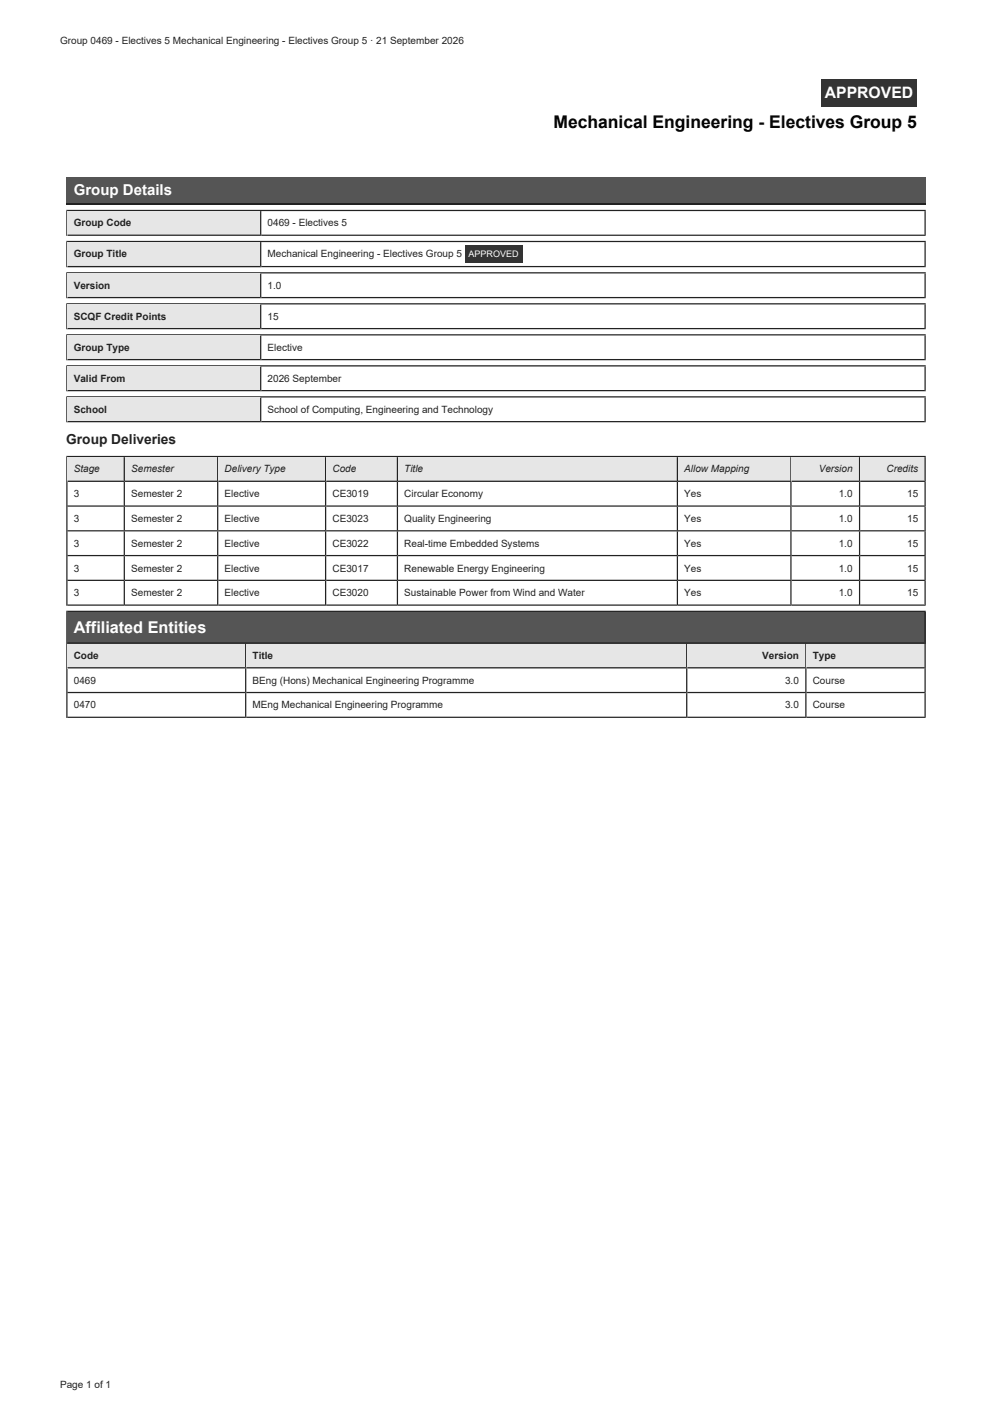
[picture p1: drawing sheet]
<svg xmlns="http://www.w3.org/2000/svg" width="210mm" height="297mm" viewBox="0 0 210 297" stroke-linecap="round" stroke-linejoin="round" font-family="sans-serif">
<defs><g id="words">
<text font-size="3.7" x="117.1" y="27.2">Mechanical Engineering - Electives Group 5</text>
<text font-size="3.4" fill="#fff" x="15.6" y="133.9">Affiliated Entities</text>
<text font-size="3.3" fill="#fff" x="174.5" y="20.7">APPROVED</text>
<text font-size="3.2" fill="#fff" x="15.6" y="41.3">Group Details</text>
<text font-size="2.9" fill="#222" x="14" y="93.9">Group Deliveries</text>
<g font-size="2.1" fill="#222">
<text x="12.7" y="9.3">Group 0469 - Electives 5 Mechanical Engineering - Electives Group 5 · 21 September 2026</text>
<text x="15.6" y="47.9">Group Code</text>
<text x="56.6" y="47.9">0469 - Electives 5</text>
<text x="15.6" y="54.4">Group Title</text>
<text x="56.6" y="54.5">Mechanical Engineering - Electives Group 5</text>
<text x="15.6" y="61.1">Version</text>
<text x="56.6" y="61.1">1.0</text>
<text x="15.6" y="67.6">SCQF Credit Points</text>
<text x="56.6" y="67.7">15</text>
<text x="15.6" y="74.2">Group Type</text>
<text x="56.6" y="74.2">Elective</text>
<text x="15.6" y="80.7">Valid From</text>
<text x="56.6" y="80.8">2026 September</text>
<text x="15.6" y="87.3">School</text>
<text x="56.6" y="87.3">School of Computing, Engineering and Technology</text>
<text x="15.6" y="99.9">Stage</text>
<text x="27.8" y="99.9">Semester</text>
<text x="47.5" y="99.9">Delivery Type</text>
<text x="70.4" y="99.9">Code</text>
<text x="85.6" y="99.9">Title</text>
<text x="144.8" y="99.9">Allow Mapping</text>
<text x="173.2" y="99.9">Version</text>
<text x="187.6" y="99.9">Credits</text>
<text x="15.6" y="105.2">3</text>
<text x="27.8" y="105.2">Semester 2</text>
<text x="47.5" y="105.2">Elective</text>
<text x="70.4" y="105.2">CE3019</text>
<text x="85.6" y="105.2">Circular Economy</text>
<text x="144.8" y="105.2">Yes</text>
<text x="177.5" y="105.2">1.0</text>
<text x="191.9" y="105.2">15</text>
<text x="15.6" y="110.4">3</text>
<text x="27.8" y="110.4">Semester 2</text>
<text x="47.5" y="110.4">Elective</text>
<text x="70.4" y="110.4">CE3023</text>
<text x="85.6" y="110.4">Quality Engineering</text>
<text x="144.8" y="110.4">Yes</text>
<text x="177.5" y="110.4">1.0</text>
<text x="191.9" y="110.4">15</text>
<text x="15.6" y="115.7">3</text>
<text x="27.8" y="115.7">Semester 2</text>
<text x="47.5" y="115.7">Elective</text>
<text x="70.4" y="115.7">CE3022</text>
<text x="85.6" y="115.7">Real-time Embedded Systems</text>
<text x="144.8" y="115.7">Yes</text>
<text x="177.5" y="115.7">1.0</text>
<text x="191.9" y="115.7">15</text>
<text x="15.6" y="120.9">3</text>
<text x="27.8" y="120.9">Semester 2</text>
<text x="47.5" y="120.9">Elective</text>
<text x="70.4" y="120.9">CE3017</text>
<text x="85.6" y="120.9">Renewable Energy Engineering</text>
<text x="144.8" y="120.9">Yes</text>
<text x="177.5" y="120.9">1.0</text>
<text x="191.9" y="120.9">15</text>
<text x="15.6" y="126.2">3</text>
<text x="27.8" y="126.2">Semester 2</text>
<text x="47.5" y="126.2">Elective</text>
<text x="70.4" y="126.2">CE3020</text>
<text x="85.6" y="126.2">Sustainable Power from Wind and Water</text>
<text x="144.8" y="126.2">Yes</text>
<text x="177.5" y="126.2">1.0</text>
<text x="191.9" y="126.2">15</text>
<text x="15.6" y="139.4">Code</text>
<text x="53.4" y="139.4">Title</text>
<text x="161.3" y="139.4">Version</text>
<text x="172" y="139.4">Type</text>
<text x="15.6" y="144.6">0469</text>
<text x="15.6" y="149.9">0470</text>
<text x="53.4" y="144.6">BEng (Hons) Mechanical Engineering Programme</text>
<text x="53.4" y="149.9">MEng Mechanical Engineering Programme</text>
<text x="166.1" y="144.6">3.0</text>
<text x="166.1" y="149.9">3.0</text>
<text x="172" y="144.6">Course</text>
<text x="172" y="149.9">Course</text>
<text x="12.7" y="293.7">Page 1 of 1</text>
</g>
<text font-size="1.9" fill="#fff" x="99.2" y="54.5">APPROVED</text>
</g></defs>
<path d="M14 37.5h181.9v5.8h-181.9z" fill="#555"/>
<path d="M14 43.2h181.9M14 44.5h181.9M14.2 44.4v5.5" fill="none" stroke="#222" stroke-width=".26"/>
<path d="M14.3 44.7h41v5.2h-41z" fill="#e6e6e6"/>
<path d="M14 51.1h181.9M14.2 51v5.5M14.3 49.8h181.6M55.2 44.7v5.2M195.8 44.7v5.2" fill="none" stroke="#222" stroke-width=".26"/>
<path d="M14.3 51.2h41v5.3h-41z" fill="#e6e6e6"/>
<path d="M14 57.7h181.9M14.2 57.6v5.5M14.3 56.4h181.6M55.2 51.2v5.3M195.8 51.2v5.3" fill="none" stroke="#222" stroke-width=".26"/>
<path d="M14.3 57.9h41v5.2h-41z" fill="#e6e6e6"/>
<path d="M55.2 57.9v5.2M195.8 57.9v5.2M14 64.3h181.9M14.2 64.1v5.6M14.3 63h181.6" fill="none" stroke="#222" stroke-width=".26"/>
<path d="M14.3 64.4h41v5.3h-41z" fill="#e6e6e6"/>
<path d="M14 70.8h181.9M14.2 70.7v5.5M14.3 69.5h181.6M55.2 64.4v5.3M195.8 64.4v5.3" fill="none" stroke="#222" stroke-width=".26"/>
<path d="M14.3 71h41v5.2h-41z" fill="#e6e6e6"/>
<path d="M14 77.4h181.9M14.2 77.3v5.5M14.3 76.1h181.6M55.2 71v5.2M195.8 71v5.2" fill="none" stroke="#222" stroke-width=".26"/>
<path d="M14.3 77.5h41v5.3h-41z" fill="#e6e6e6"/>
<path d="M55.2 77.5v5.3M195.8 77.5v5.3M14 84h181.9M14.2 83.8v5.5M14.3 82.6h181.6" fill="none" stroke="#222" stroke-width=".26"/>
<path d="M14.3 84.1h41v5.2h-41z" fill="#e6e6e6"/>
<path d="M14 96.6h181.9M14.2 96.5v31.7M14.3 89.2h181.6M55.2 84.1v5.2M195.8 84.1v5.2" fill="none" stroke="#222" stroke-width=".26"/>
<path d="M14.3 96.7h12.1v5.3h-12.1z" fill="#e6e6e6"/>
<path d="M26.3 96.7v5.3M14.3 101.8h12.1" fill="none" stroke="#222" stroke-width=".26"/>
<path d="M26.4 96.7h19.8v5.3h-19.8z" fill="#e6e6e6"/>
<path d="M46.1 96.7v5.3M26.4 101.8h19.8" fill="none" stroke="#222" stroke-width=".26"/>
<path d="M46.2 96.7h22.8v5.3h-22.8z" fill="#e6e6e6"/>
<path d="M68.9 96.7v5.3M46.2 101.8h22.8" fill="none" stroke="#222" stroke-width=".26"/>
<path d="M69 96.7h15.2v5.3h-15.2z" fill="#e6e6e6"/>
<path d="M84.1 96.7v5.3M69 101.8h15.2" fill="none" stroke="#222" stroke-width=".26"/>
<path d="M84.2 96.7h59.3v5.3h-59.3z" fill="#e6e6e6"/>
<path d="M143.3 96.7v5.3M84.2 101.8h59.3" fill="none" stroke="#222" stroke-width=".26"/>
<path d="M143.5 96.7h24v5.3h-24z" fill="#e6e6e6"/>
<path d="M167.4 96.7v5.3M143.5 101.8h24" fill="none" stroke="#222" stroke-width=".26"/>
<path d="M167.5 96.7h14.5v5.3h-14.5z" fill="#e6e6e6"/>
<path d="M181.9 96.7v5.3M167.5 101.8h14.5" fill="none" stroke="#222" stroke-width=".26"/>
<path d="M182 96.7h13.9v5.3h-13.9z" fill="#e6e6e6"/>
<g fill="none" stroke="#222" stroke-width=".26">
<path d="M195.8 96.7v31.5M14.3 107.1h181.6M14.3 112.3h181.6M14.3 117.5h181.6M26.3 102v26.2M46.1 102v26.2M68.9 102v26.2M84.1 102v26.2M143.3 102v26.2M167.4 102v26.2M181.9 102v26.2M182 101.8h13.9"/>
<path d="M14 129.3h181.9M14.2 129.2v22.7M14.3 122.8h181.6M14.3 128h181.6"/>
</g>
<path d="M14.3 129.5h181.6v6.7h-181.6z" fill="#555"/>
<path d="M14.3 136h181.6M195.8 129.5v6.7" fill="none" stroke="#222" stroke-width=".26"/>
<path d="M14.3 136.2h37.8v5.2h-37.8z" fill="#e6e6e6"/>
<path d="M52 136.2v5.2M14.3 141.3h37.8" fill="none" stroke="#222" stroke-width=".26"/>
<path d="M52.1 136.2h93.3v5.2h-93.3z" fill="#e6e6e6"/>
<path d="M145.3 136.2v5.2M52.1 141.3h93.3" fill="none" stroke="#222" stroke-width=".26"/>
<path d="M145.4 136.2h25.3v5.2h-25.3z" fill="#e6e6e6"/>
<path d="M170.5 136.2v5.2M145.4 141.3h25.3" fill="none" stroke="#222" stroke-width=".26"/>
<path d="M170.7 136.2h25.2v5.2h-25.2z" fill="#e6e6e6"/>
<path d="M195.8 136.2v15.7M14.3 146.5h181.6M14.3 151.8h181.6M52 141.4v10.5M145.3 141.4v10.5M170.5 141.4v10.5M170.7 141.3h25.2" fill="none" stroke="#222" stroke-width=".26"/>
<g fill="#333">
<path d="M173.8 16.7h20.2v5.8h-20.2z"/>
<path d="M98.4 52h12.1v3.6h-12.1z"/>
</g>
<use href="#words"/>
</svg>
